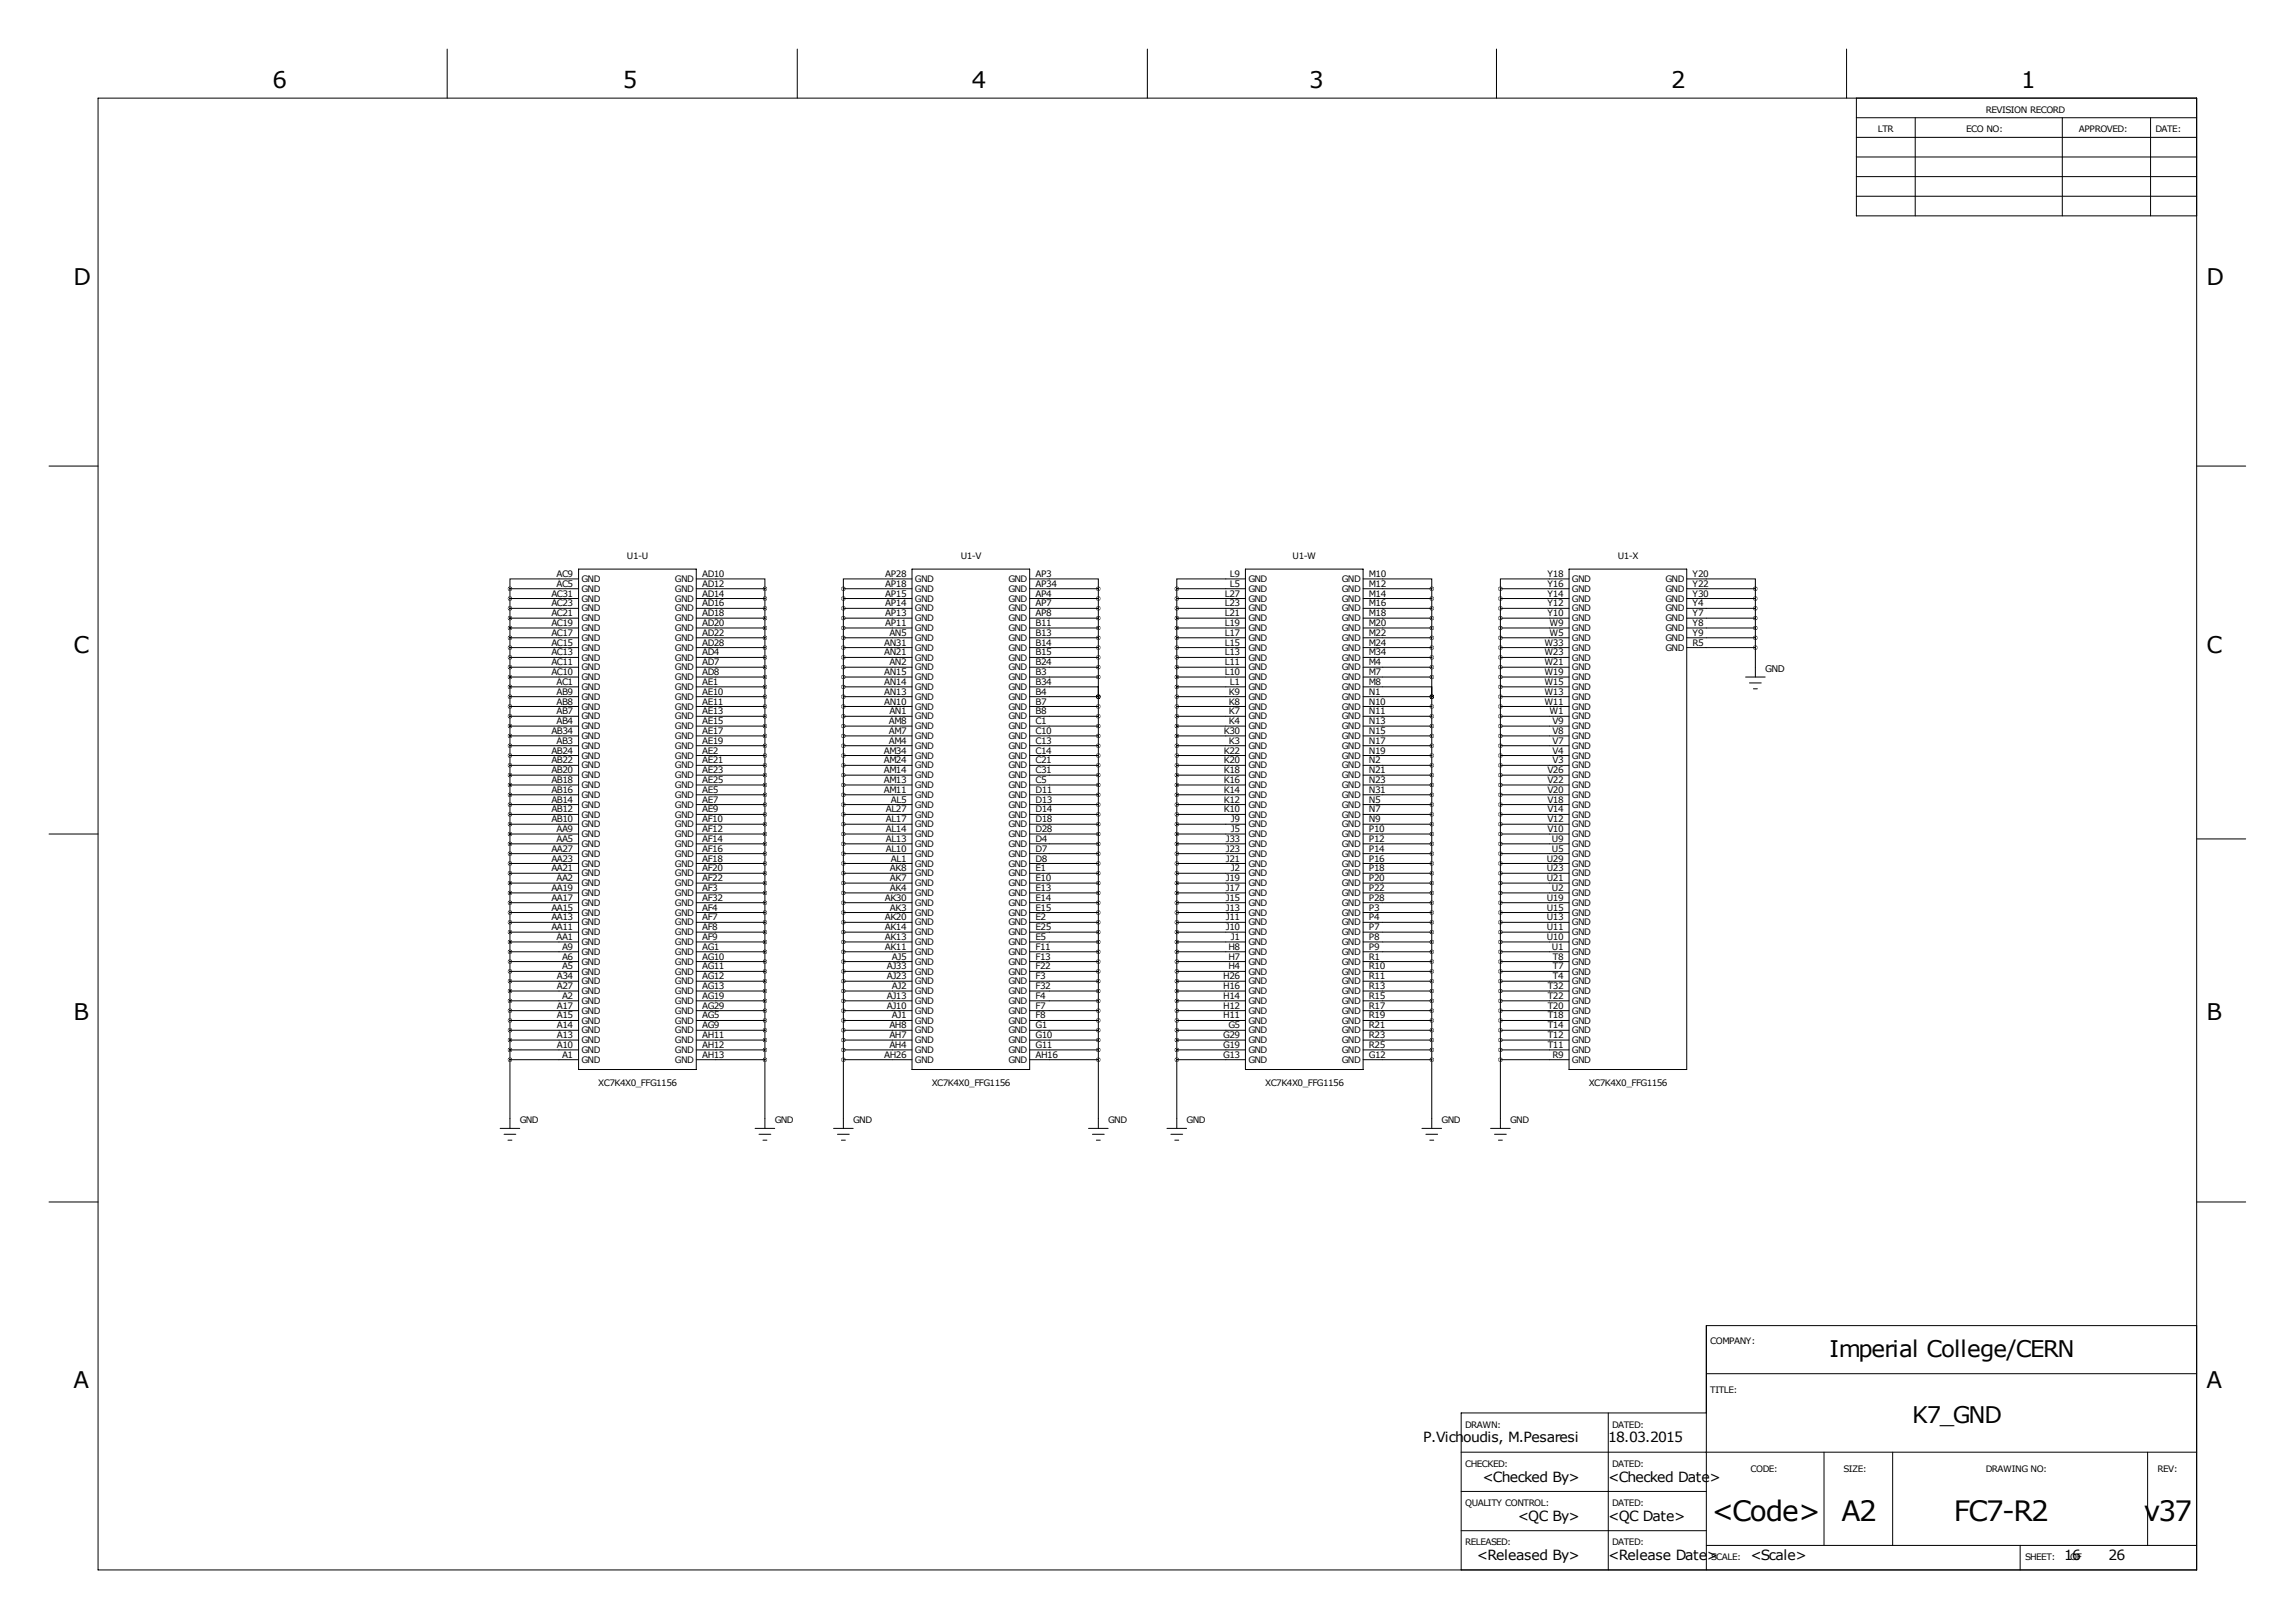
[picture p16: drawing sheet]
<svg xmlns="http://www.w3.org/2000/svg" width="594mm" height="419mm" viewBox="0 0 594 419" stroke-linecap="round" stroke-linejoin="round" font-family="sans-serif">
<defs><g id="words">
<g font-size="7.3">
<text x="443.3" y="393.7">&lt;Code&gt;</text>
<text x="477" y="393.7">A2</text>
<text x="506.1" y="393.7">FC7-R2</text>
<text x="555.3" y="393.7">v37</text>
</g>
<g font-size="5.9">
<text x="70.6" y="22.9">6</text>
<text x="161.3" y="22.9">5</text>
<text x="251.7" y="22.9">4</text>
<text x="339.1" y="22.9">3</text>
<text x="432.8" y="22.9">2</text>
<text x="523.5" y="22.9">1</text>
<text x="19" y="73.7">D</text>
<text x="571.5" y="73.7">D</text>
<text x="19" y="168.9">C</text>
<text x="571.5" y="168.9">C</text>
<text x="19" y="264.2">B</text>
<text x="571.5" y="264.2">B</text>
<text x="473.9" y="351.3">Imperial College/CERN</text>
<text x="19" y="359.4">A</text>
<text x="571.5" y="359.4">A</text>
<text x="495.3" y="368.3">K7_GND</text>
</g>
<g font-size="3.6">
<text x="368.6" y="373.4">P.Vichoudis, M.Pesaresi</text>
<text x="416.6" y="373.4">18.03.2015</text>
<text x="384" y="383.5">&lt;Checked By&gt;</text>
<text x="416.6" y="383.5">&lt;Checked Date&gt;</text>
<text x="393.1" y="393.7">&lt;QC By&gt;</text>
<text x="416.6" y="393.7">&lt;QC Date&gt;</text>
<text x="382.5" y="403.9">&lt;Released By&gt;</text>
<text x="416.6" y="403.9">&lt;Release Date&gt;</text>
<text x="453.4" y="403.9">&lt;Scale&gt;</text>
<text x="534.7" y="403.9">16</text>
<text x="546.1" y="403.9">26</text>
</g>
<text font-size="2.4" x="457.2" y="174">GND</text>
<g font-size="2.3">
<text x="514.3" y="29.2">REVISION RECORD</text>
<text x="486.4" y="34.3">LTR</text>
<text x="509.3" y="34.3">ECO NO:</text>
<text x="538.5" y="34.3">APPROVED:</text>
<text x="558.3" y="34.3">DATE:</text>
<text x="144.1" y="149.4">AC9</text>
<text x="162.4" y="144.8">U1-U</text>
<text x="181.9" y="149.4">AD10</text>
<text x="229.3" y="149.4">AP28</text>
<text x="248.8" y="144.8">U1-V</text>
<text x="268.2" y="149.4">AP3</text>
<text x="318.6" y="149.4">L9</text>
<text x="334.8" y="144.8">U1-W</text>
<text x="354.6" y="149.4">M10</text>
<text x="400.8" y="149.4">Y18</text>
<text x="419" y="144.8">U1-X</text>
<text x="438.4" y="149.4">Y20</text>
<text x="142.8" y="154.4">AC31</text>
<text x="144.1" y="151.9">AC5</text>
<text x="150.6" y="155.7">GND</text>
<text x="150.6" y="153.2">GND</text>
<text x="150.6" y="150.7">GND</text>
<text x="174.8" y="150.7">GND</text>
<text x="174.8" y="153.2">GND</text>
<text x="174.8" y="155.7">GND</text>
<text x="181.9" y="151.9">AD12</text>
<text x="181.9" y="154.4">AD14</text>
<text x="229.3" y="154.4">AP15</text>
<text x="229.3" y="151.9">AP18</text>
<text x="237" y="155.7">GND</text>
<text x="237" y="153.2">GND</text>
<text x="237" y="150.7">GND</text>
<text x="261.2" y="150.7">GND</text>
<text x="261.2" y="153.2">GND</text>
<text x="261.2" y="155.7">GND</text>
<text x="268.2" y="151.9">AP34</text>
<text x="268.2" y="154.4">AP4</text>
<text x="317.2" y="154.4">L27</text>
<text x="318.6" y="151.9">L5</text>
<text x="323.3" y="155.7">GND</text>
<text x="323.3" y="153.2">GND</text>
<text x="323.3" y="150.7">GND</text>
<text x="347.6" y="150.7">GND</text>
<text x="347.6" y="153.2">GND</text>
<text x="347.6" y="155.7">GND</text>
<text x="354.6" y="151.9">M12</text>
<text x="354.6" y="154.4">M14</text>
<text x="400.8" y="154.4">Y14</text>
<text x="400.8" y="151.9">Y16</text>
<text x="407.2" y="155.7">GND</text>
<text x="407.2" y="153.2">GND</text>
<text x="407.2" y="150.7">GND</text>
<text x="431.4" y="150.7">GND</text>
<text x="431.4" y="153.2">GND</text>
<text x="431.4" y="155.7">GND</text>
<text x="438.4" y="151.9">Y22</text>
<text x="438.4" y="154.4">Y30</text>
<text x="142.8" y="159.5">AC21</text>
<text x="142.8" y="157">AC23</text>
<text x="150.6" y="160.8">GND</text>
<text x="150.6" y="158.3">GND</text>
<text x="174.8" y="158.3">GND</text>
<text x="174.8" y="160.8">GND</text>
<text x="181.9" y="157">AD16</text>
<text x="181.9" y="159.5">AD18</text>
<text x="229.3" y="159.5">AP13</text>
<text x="229.3" y="157">AP14</text>
<text x="237" y="160.8">GND</text>
<text x="237" y="158.3">GND</text>
<text x="261.2" y="158.3">GND</text>
<text x="261.2" y="160.8">GND</text>
<text x="268.2" y="157">AP7</text>
<text x="268.2" y="159.5">AP8</text>
<text x="317.2" y="159.5">L21</text>
<text x="317.2" y="157">L23</text>
<text x="323.3" y="160.8">GND</text>
<text x="323.3" y="158.3">GND</text>
<text x="347.6" y="158.3">GND</text>
<text x="347.6" y="160.8">GND</text>
<text x="354.6" y="157">M16</text>
<text x="354.6" y="159.5">M18</text>
<text x="400.8" y="159.5">Y10</text>
<text x="400.8" y="157">Y12</text>
<text x="407.2" y="160.8">GND</text>
<text x="407.2" y="158.3">GND</text>
<text x="431.4" y="158.3">GND</text>
<text x="431.4" y="160.8">GND</text>
<text x="438.4" y="157">Y4</text>
<text x="438.4" y="159.5">Y7</text>
<text x="142.8" y="167.1">AC15</text>
<text x="142.8" y="164.6">AC17</text>
<text x="142.8" y="162.1">AC19</text>
<text x="150.6" y="165.9">GND</text>
<text x="150.6" y="163.4">GND</text>
<text x="174.8" y="163.4">GND</text>
<text x="174.8" y="165.9">GND</text>
<text x="181.9" y="162.1">AD20</text>
<text x="181.9" y="164.6">AD22</text>
<text x="181.9" y="167.1">AD28</text>
<text x="229" y="167.1">AN31</text>
<text x="229.3" y="162.1">AP11</text>
<text x="230.3" y="164.6">AN5</text>
<text x="237" y="165.9">GND</text>
<text x="237" y="163.4">GND</text>
<text x="261.2" y="163.4">GND</text>
<text x="261.2" y="165.9">GND</text>
<text x="268.2" y="162.1">B11</text>
<text x="268.2" y="164.6">B13</text>
<text x="268.2" y="167.1">B14</text>
<text x="317.2" y="167.1">L15</text>
<text x="317.2" y="164.6">L17</text>
<text x="317.2" y="162.1">L19</text>
<text x="323.3" y="165.9">GND</text>
<text x="323.3" y="163.4">GND</text>
<text x="347.6" y="163.4">GND</text>
<text x="347.6" y="165.9">GND</text>
<text x="354.6" y="162.1">M20</text>
<text x="354.6" y="164.6">M22</text>
<text x="354.6" y="167.1">M24</text>
<text x="400" y="167.1">W33</text>
<text x="401.3" y="164.6">W5</text>
<text x="401.3" y="162.1">W9</text>
<text x="407.2" y="165.9">GND</text>
<text x="407.2" y="163.4">GND</text>
<text x="431.4" y="163.4">GND</text>
<text x="431.4" y="165.9">GND</text>
<text x="438.4" y="162.1">Y8</text>
<text x="438.4" y="164.6">Y9</text>
<text x="438.4" y="167.1">R5</text>
<text x="142.8" y="172.2">AC11</text>
<text x="142.8" y="169.7">AC13</text>
<text x="150.6" y="173.5">GND</text>
<text x="150.6" y="171">GND</text>
<text x="150.6" y="168.4">GND</text>
<text x="174.8" y="168.4">GND</text>
<text x="174.8" y="171">GND</text>
<text x="174.8" y="173.5">GND</text>
<text x="181.9" y="169.7">AD4</text>
<text x="181.9" y="172.2">AD7</text>
<text x="229" y="169.7">AN21</text>
<text x="230.3" y="172.2">AN2</text>
<text x="237" y="173.5">GND</text>
<text x="237" y="171">GND</text>
<text x="237" y="168.4">GND</text>
<text x="261.2" y="168.4">GND</text>
<text x="261.2" y="171">GND</text>
<text x="261.2" y="173.5">GND</text>
<text x="268.2" y="169.7">B15</text>
<text x="268.2" y="172.2">B24</text>
<text x="317.2" y="172.2">L11</text>
<text x="317.2" y="169.7">L13</text>
<text x="323.3" y="173.5">GND</text>
<text x="323.3" y="171">GND</text>
<text x="323.3" y="168.4">GND</text>
<text x="347.6" y="168.4">GND</text>
<text x="347.6" y="171">GND</text>
<text x="347.6" y="173.5">GND</text>
<text x="354.6" y="169.7">M34</text>
<text x="354.6" y="172.2">M4</text>
<text x="400" y="172.2">W21</text>
<text x="400" y="169.7">W23</text>
<text x="407.2" y="173.5">GND</text>
<text x="407.2" y="171">GND</text>
<text x="407.2" y="168.4">GND</text>
<text x="431.4" y="168.4">GND</text>
<text x="142.8" y="174.8">AC10</text>
<text x="144.1" y="179.8">AB9</text>
<text x="144.1" y="177.3">AC1</text>
<text x="150.6" y="178.6">GND</text>
<text x="150.6" y="176.1">GND</text>
<text x="174.8" y="176.1">GND</text>
<text x="174.8" y="178.6">GND</text>
<text x="181.9" y="174.8">AD8</text>
<text x="181.9" y="177.3">AE1</text>
<text x="181.9" y="179.8">AE10</text>
<text x="229" y="179.8">AN13</text>
<text x="229" y="177.3">AN14</text>
<text x="229" y="174.8">AN15</text>
<text x="237" y="178.6">GND</text>
<text x="237" y="176.1">GND</text>
<text x="261.2" y="176.1">GND</text>
<text x="261.2" y="178.6">GND</text>
<text x="268.2" y="174.8">B3</text>
<text x="268.2" y="177.3">B34</text>
<text x="268.2" y="179.8">B4</text>
<text x="317.2" y="174.8">L10</text>
<text x="318.3" y="179.8">K9</text>
<text x="318.6" y="177.3">L1</text>
<text x="323.3" y="178.6">GND</text>
<text x="323.3" y="176.1">GND</text>
<text x="347.6" y="176.1">GND</text>
<text x="347.6" y="178.6">GND</text>
<text x="354.6" y="174.8">M7</text>
<text x="354.6" y="177.3">M8</text>
<text x="354.6" y="179.8">N1</text>
<text x="400" y="179.8">W13</text>
<text x="400" y="177.3">W15</text>
<text x="400" y="174.8">W19</text>
<text x="407.2" y="178.6">GND</text>
<text x="407.2" y="176.1">GND</text>
<text x="144.1" y="184.9">AB7</text>
<text x="144.1" y="182.4">AB8</text>
<text x="150.6" y="183.7">GND</text>
<text x="150.6" y="181.1">GND</text>
<text x="174.8" y="181.1">GND</text>
<text x="174.8" y="183.7">GND</text>
<text x="181.9" y="182.4">AE11</text>
<text x="181.9" y="184.9">AE13</text>
<text x="229" y="182.4">AN10</text>
<text x="230.3" y="184.9">AN1</text>
<text x="237" y="183.7">GND</text>
<text x="237" y="181.1">GND</text>
<text x="261.2" y="181.1">GND</text>
<text x="261.2" y="183.7">GND</text>
<text x="268.2" y="182.4">B7</text>
<text x="268.2" y="184.9">B8</text>
<text x="318.3" y="184.9">K7</text>
<text x="318.3" y="182.4">K8</text>
<text x="323.3" y="183.7">GND</text>
<text x="323.3" y="181.1">GND</text>
<text x="347.6" y="181.1">GND</text>
<text x="347.6" y="183.7">GND</text>
<text x="354.6" y="182.4">N10</text>
<text x="354.6" y="184.9">N11</text>
<text x="400" y="182.4">W11</text>
<text x="401.3" y="184.9">W1</text>
<text x="407.2" y="183.7">GND</text>
<text x="407.2" y="181.1">GND</text>
<text x="142.8" y="190">AB34</text>
<text x="144.1" y="187.5">AB4</text>
<text x="150.6" y="191.3">GND</text>
<text x="150.6" y="188.8">GND</text>
<text x="150.6" y="186.2">GND</text>
<text x="174.8" y="186.2">GND</text>
<text x="174.8" y="188.8">GND</text>
<text x="174.8" y="191.3">GND</text>
<text x="181.9" y="187.5">AE15</text>
<text x="181.9" y="190">AE17</text>
<text x="230.2" y="190">AM7</text>
<text x="230.2" y="187.5">AM8</text>
<text x="237" y="191.3">GND</text>
<text x="237" y="188.8">GND</text>
<text x="237" y="186.2">GND</text>
<text x="261.2" y="186.2">GND</text>
<text x="261.2" y="188.8">GND</text>
<text x="261.2" y="191.3">GND</text>
<text x="268.2" y="187.5">C1</text>
<text x="268.2" y="190">C10</text>
<text x="317" y="190">K30</text>
<text x="318.3" y="187.5">K4</text>
<text x="323.3" y="191.3">GND</text>
<text x="323.3" y="188.8">GND</text>
<text x="323.3" y="186.2">GND</text>
<text x="347.6" y="186.2">GND</text>
<text x="347.6" y="188.8">GND</text>
<text x="347.6" y="191.3">GND</text>
<text x="354.6" y="187.5">N13</text>
<text x="354.6" y="190">N15</text>
<text x="402.1" y="190">V8</text>
<text x="402.1" y="187.5">V9</text>
<text x="407.2" y="191.3">GND</text>
<text x="407.2" y="188.8">GND</text>
<text x="407.2" y="186.2">GND</text>
<text x="142.8" y="197.6">AB22</text>
<text x="142.8" y="195.1">AB24</text>
<text x="144.1" y="192.5">AB3</text>
<text x="150.6" y="196.4">GND</text>
<text x="150.6" y="193.8">GND</text>
<text x="174.8" y="193.8">GND</text>
<text x="174.8" y="196.4">GND</text>
<text x="181.9" y="192.5">AE19</text>
<text x="181.9" y="195.1">AE2</text>
<text x="181.9" y="197.6">AE21</text>
<text x="228.9" y="197.6">AM24</text>
<text x="228.9" y="195.1">AM34</text>
<text x="230.2" y="192.5">AM4</text>
<text x="237" y="196.4">GND</text>
<text x="237" y="193.8">GND</text>
<text x="261.2" y="193.8">GND</text>
<text x="261.2" y="196.4">GND</text>
<text x="268.2" y="192.5">C13</text>
<text x="268.2" y="195.1">C14</text>
<text x="268.2" y="197.6">C21</text>
<text x="317" y="197.6">K20</text>
<text x="317" y="195.1">K22</text>
<text x="318.3" y="192.5">K3</text>
<text x="323.3" y="196.4">GND</text>
<text x="323.3" y="193.8">GND</text>
<text x="347.6" y="193.8">GND</text>
<text x="347.6" y="196.4">GND</text>
<text x="354.6" y="192.5">N17</text>
<text x="354.6" y="195.1">N19</text>
<text x="354.6" y="197.6">N2</text>
<text x="402.1" y="197.6">V3</text>
<text x="402.1" y="195.1">V4</text>
<text x="402.1" y="192.5">V7</text>
<text x="407.2" y="196.4">GND</text>
<text x="407.2" y="193.8">GND</text>
<text x="142.8" y="202.7">AB18</text>
<text x="142.8" y="200.2">AB20</text>
<text x="150.6" y="201.5">GND</text>
<text x="150.6" y="198.9">GND</text>
<text x="174.8" y="198.9">GND</text>
<text x="174.8" y="201.5">GND</text>
<text x="181.9" y="200.2">AE23</text>
<text x="181.9" y="202.7">AE25</text>
<text x="228.9" y="202.7">AM13</text>
<text x="228.9" y="200.2">AM14</text>
<text x="237" y="201.5">GND</text>
<text x="237" y="198.9">GND</text>
<text x="261.2" y="198.9">GND</text>
<text x="261.2" y="201.5">GND</text>
<text x="268.2" y="200.2">C31</text>
<text x="268.2" y="202.7">C5</text>
<text x="317" y="202.7">K16</text>
<text x="317" y="200.2">K18</text>
<text x="323.3" y="201.5">GND</text>
<text x="323.3" y="198.9">GND</text>
<text x="347.6" y="198.9">GND</text>
<text x="347.6" y="201.5">GND</text>
<text x="354.6" y="200.2">N21</text>
<text x="354.6" y="202.7">N23</text>
<text x="400.8" y="202.7">V22</text>
<text x="400.8" y="200.2">V26</text>
<text x="407.2" y="201.5">GND</text>
<text x="407.2" y="198.9">GND</text>
<text x="142.8" y="207.8">AB14</text>
<text x="142.8" y="205.2">AB16</text>
<text x="150.6" y="209.1">GND</text>
<text x="150.6" y="206.5">GND</text>
<text x="150.6" y="204">GND</text>
<text x="174.8" y="204">GND</text>
<text x="174.8" y="206.5">GND</text>
<text x="174.8" y="209.1">GND</text>
<text x="181.9" y="205.2">AE5</text>
<text x="181.9" y="207.8">AE7</text>
<text x="228.9" y="205.2">AM11</text>
<text x="230.7" y="207.8">AL5</text>
<text x="237" y="209.1">GND</text>
<text x="237" y="206.5">GND</text>
<text x="237" y="204">GND</text>
<text x="261.2" y="204">GND</text>
<text x="261.2" y="206.5">GND</text>
<text x="261.2" y="209.1">GND</text>
<text x="268.2" y="205.2">D11</text>
<text x="268.2" y="207.8">D13</text>
<text x="317" y="207.8">K12</text>
<text x="317" y="205.2">K14</text>
<text x="323.3" y="209.1">GND</text>
<text x="323.3" y="206.5">GND</text>
<text x="323.3" y="204">GND</text>
<text x="347.6" y="204">GND</text>
<text x="347.6" y="206.5">GND</text>
<text x="347.6" y="209.1">GND</text>
<text x="354.6" y="205.2">N31</text>
<text x="354.6" y="207.8">N5</text>
<text x="400.8" y="207.8">V18</text>
<text x="400.8" y="205.2">V20</text>
<text x="407.2" y="209.1">GND</text>
<text x="407.2" y="206.5">GND</text>
<text x="407.2" y="204">GND</text>
<text x="142.8" y="212.9">AB10</text>
<text x="142.8" y="210.3">AB12</text>
<text x="144.1" y="215.4">AA9</text>
<text x="150.6" y="214.2">GND</text>
<text x="150.6" y="211.6">GND</text>
<text x="174.8" y="211.6">GND</text>
<text x="174.8" y="214.2">GND</text>
<text x="181.9" y="210.3">AE9</text>
<text x="181.9" y="212.9">AF10</text>
<text x="181.9" y="215.4">AF12</text>
<text x="229.4" y="215.4">AL14</text>
<text x="229.4" y="212.9">AL17</text>
<text x="229.4" y="210.3">AL27</text>
<text x="237" y="214.2">GND</text>
<text x="237" y="211.6">GND</text>
<text x="261.2" y="211.6">GND</text>
<text x="261.2" y="214.2">GND</text>
<text x="268.2" y="210.3">D14</text>
<text x="268.2" y="212.9">D18</text>
<text x="268.2" y="215.4">D28</text>
<text x="317" y="210.3">K10</text>
<text x="318.8" y="215.4">J5</text>
<text x="318.8" y="212.9">J9</text>
<text x="323.3" y="214.2">GND</text>
<text x="323.3" y="211.6">GND</text>
<text x="347.6" y="211.6">GND</text>
<text x="347.6" y="214.2">GND</text>
<text x="354.6" y="210.3">N7</text>
<text x="354.6" y="212.9">N9</text>
<text x="354.6" y="215.4">P10</text>
<text x="400.8" y="215.4">V10</text>
<text x="400.8" y="212.9">V12</text>
<text x="400.8" y="210.3">V14</text>
<text x="407.2" y="214.2">GND</text>
<text x="407.2" y="211.6">GND</text>
<text x="142.8" y="220.5">AA27</text>
<text x="144.1" y="217.9">AA5</text>
<text x="150.6" y="221.8">GND</text>
<text x="150.6" y="219.2">GND</text>
<text x="150.6" y="216.7">GND</text>
<text x="174.8" y="216.7">GND</text>
<text x="174.8" y="219.2">GND</text>
<text x="174.8" y="221.8">GND</text>
<text x="181.9" y="217.9">AF14</text>
<text x="181.9" y="220.5">AF16</text>
<text x="229.4" y="220.5">AL10</text>
<text x="229.4" y="217.9">AL13</text>
<text x="237" y="221.8">GND</text>
<text x="237" y="219.2">GND</text>
<text x="237" y="216.7">GND</text>
<text x="261.2" y="216.7">GND</text>
<text x="261.2" y="219.2">GND</text>
<text x="261.2" y="221.8">GND</text>
<text x="268.2" y="217.9">D4</text>
<text x="268.2" y="220.5">D7</text>
<text x="317.5" y="220.5">J23</text>
<text x="317.5" y="217.9">J33</text>
<text x="323.3" y="221.8">GND</text>
<text x="323.3" y="219.2">GND</text>
<text x="323.3" y="216.7">GND</text>
<text x="347.6" y="216.7">GND</text>
<text x="347.6" y="219.2">GND</text>
<text x="347.6" y="221.8">GND</text>
<text x="354.6" y="217.9">P12</text>
<text x="354.6" y="220.5">P14</text>
<text x="402" y="220.5">U5</text>
<text x="402" y="217.9">U9</text>
<text x="407.2" y="221.8">GND</text>
<text x="407.2" y="219.2">GND</text>
<text x="407.2" y="216.7">GND</text>
<text x="142.8" y="225.6">AA21</text>
<text x="142.8" y="223">AA23</text>
<text x="150.6" y="226.9">GND</text>
<text x="150.6" y="224.3">GND</text>
<text x="174.8" y="224.3">GND</text>
<text x="174.8" y="226.9">GND</text>
<text x="181.9" y="223">AF18</text>
<text x="181.9" y="225.6">AF20</text>
<text x="230.5" y="225.6">AK8</text>
<text x="230.7" y="223">AL1</text>
<text x="237" y="226.9">GND</text>
<text x="237" y="224.3">GND</text>
<text x="261.2" y="224.3">GND</text>
<text x="261.2" y="226.9">GND</text>
<text x="268.2" y="223">D8</text>
<text x="268.2" y="225.6">E1</text>
<text x="317.5" y="223">J21</text>
<text x="318.8" y="225.6">J2</text>
<text x="323.3" y="226.9">GND</text>
<text x="323.3" y="224.3">GND</text>
<text x="347.6" y="224.3">GND</text>
<text x="347.6" y="226.9">GND</text>
<text x="354.6" y="223">P16</text>
<text x="354.6" y="225.6">P18</text>
<text x="400.7" y="225.6">U23</text>
<text x="400.7" y="223">U29</text>
<text x="407.2" y="226.9">GND</text>
<text x="407.2" y="224.3">GND</text>
<text x="142.8" y="233.2">AA17</text>
<text x="142.8" y="230.6">AA19</text>
<text x="144.1" y="228.1">AA2</text>
<text x="150.6" y="231.9">GND</text>
<text x="150.6" y="229.4">GND</text>
<text x="174.8" y="229.4">GND</text>
<text x="174.8" y="231.9">GND</text>
<text x="181.9" y="228.1">AF22</text>
<text x="181.9" y="230.6">AF3</text>
<text x="181.9" y="233.2">AF32</text>
<text x="229.2" y="233.2">AK30</text>
<text x="230.5" y="230.6">AK4</text>
<text x="230.5" y="228.1">AK7</text>
<text x="237" y="231.9">GND</text>
<text x="237" y="229.4">GND</text>
<text x="261.2" y="229.4">GND</text>
<text x="261.2" y="231.9">GND</text>
<text x="268.2" y="228.1">E10</text>
<text x="268.2" y="230.6">E13</text>
<text x="268.2" y="233.2">E14</text>
<text x="317.5" y="233.2">J15</text>
<text x="317.5" y="230.6">J17</text>
<text x="317.5" y="228.1">J19</text>
<text x="323.3" y="231.9">GND</text>
<text x="323.3" y="229.4">GND</text>
<text x="347.6" y="229.4">GND</text>
<text x="347.6" y="231.9">GND</text>
<text x="354.6" y="228.1">P20</text>
<text x="354.6" y="230.6">P22</text>
<text x="354.6" y="233.2">P28</text>
<text x="400.7" y="233.2">U19</text>
<text x="400.7" y="228.1">U21</text>
<text x="402" y="230.6">U2</text>
<text x="407.2" y="231.9">GND</text>
<text x="407.2" y="229.4">GND</text>
<text x="142.8" y="238.3">AA13</text>
<text x="142.8" y="235.7">AA15</text>
<text x="150.6" y="239.6">GND</text>
<text x="150.6" y="237">GND</text>
<text x="150.6" y="234.5">GND</text>
<text x="174.8" y="234.5">GND</text>
<text x="174.8" y="237">GND</text>
<text x="174.8" y="239.6">GND</text>
<text x="181.9" y="235.7">AF4</text>
<text x="181.9" y="238.3">AF7</text>
<text x="229.2" y="238.3">AK20</text>
<text x="230.5" y="235.7">AK3</text>
<text x="237" y="239.6">GND</text>
<text x="237" y="237">GND</text>
<text x="237" y="234.5">GND</text>
<text x="261.2" y="234.5">GND</text>
<text x="261.2" y="237">GND</text>
<text x="261.2" y="239.6">GND</text>
<text x="268.2" y="235.7">E15</text>
<text x="268.2" y="238.3">E2</text>
<text x="317.5" y="238.3">J11</text>
<text x="317.5" y="235.7">J13</text>
<text x="323.3" y="239.6">GND</text>
<text x="323.3" y="237">GND</text>
<text x="323.3" y="234.5">GND</text>
<text x="347.6" y="234.5">GND</text>
<text x="347.6" y="237">GND</text>
<text x="347.6" y="239.6">GND</text>
<text x="354.6" y="235.7">P3</text>
<text x="354.6" y="238.3">P4</text>
<text x="400.7" y="238.3">U13</text>
<text x="400.7" y="235.7">U15</text>
<text x="407.2" y="239.6">GND</text>
<text x="407.2" y="237">GND</text>
<text x="407.2" y="234.5">GND</text>
<text x="142.8" y="240.8">AA11</text>
<text x="144.1" y="243.3">AA1</text>
<text x="145.6" y="245.9">A9</text>
<text x="150.6" y="244.6">GND</text>
<text x="150.6" y="242.1">GND</text>
<text x="174.8" y="242.1">GND</text>
<text x="174.8" y="244.6">GND</text>
<text x="181.9" y="240.8">AF8</text>
<text x="181.9" y="243.3">AF9</text>
<text x="181.9" y="245.9">AG1</text>
<text x="229.2" y="245.9">AK11</text>
<text x="229.2" y="243.3">AK13</text>
<text x="229.2" y="240.8">AK14</text>
<text x="237" y="244.6">GND</text>
<text x="237" y="242.1">GND</text>
<text x="261.2" y="242.1">GND</text>
<text x="261.2" y="244.6">GND</text>
<text x="268.2" y="240.8">E25</text>
<text x="268.2" y="243.3">E5</text>
<text x="268.2" y="245.9">F11</text>
<text x="317.5" y="240.8">J10</text>
<text x="318.2" y="245.9">H8</text>
<text x="318.8" y="243.3">J1</text>
<text x="323.3" y="244.6">GND</text>
<text x="323.3" y="242.1">GND</text>
<text x="347.6" y="242.1">GND</text>
<text x="347.6" y="244.6">GND</text>
<text x="354.6" y="240.8">P7</text>
<text x="354.6" y="243.3">P8</text>
<text x="354.6" y="245.9">P9</text>
<text x="400.7" y="243.3">U10</text>
<text x="400.7" y="240.8">U11</text>
<text x="402" y="245.9">U1</text>
<text x="407.2" y="244.6">GND</text>
<text x="407.2" y="242.1">GND</text>
<text x="145.6" y="251">A5</text>
<text x="145.6" y="248.4">A6</text>
<text x="150.6" y="249.7">GND</text>
<text x="150.6" y="247.2">GND</text>
<text x="174.8" y="247.2">GND</text>
<text x="174.8" y="249.7">GND</text>
<text x="181.9" y="248.4">AG10</text>
<text x="181.9" y="251">AG11</text>
<text x="229.7" y="251">AJ33</text>
<text x="231" y="248.4">AJ5</text>
<text x="237" y="249.7">GND</text>
<text x="237" y="247.2">GND</text>
<text x="261.2" y="247.2">GND</text>
<text x="261.2" y="249.7">GND</text>
<text x="268.2" y="248.4">F13</text>
<text x="268.2" y="251">F22</text>
<text x="318.2" y="251">H4</text>
<text x="318.2" y="248.4">H7</text>
<text x="323.3" y="249.7">GND</text>
<text x="323.3" y="247.2">GND</text>
<text x="347.6" y="247.2">GND</text>
<text x="347.6" y="249.7">GND</text>
<text x="354.6" y="248.4">R1</text>
<text x="354.6" y="251">R10</text>
<text x="402.2" y="251">T7</text>
<text x="402.2" y="248.4">T8</text>
<text x="407.2" y="249.7">GND</text>
<text x="407.2" y="247.2">GND</text>
<text x="144.3" y="256">A27</text>
<text x="144.3" y="253.5">A34</text>
<text x="150.6" y="257.3">GND</text>
<text x="150.6" y="254.8">GND</text>
<text x="150.6" y="252.3">GND</text>
<text x="174.8" y="252.3">GND</text>
<text x="174.8" y="254.8">GND</text>
<text x="174.8" y="257.3">GND</text>
<text x="181.9" y="253.5">AG12</text>
<text x="181.9" y="256">AG13</text>
<text x="229.7" y="253.5">AJ23</text>
<text x="231" y="256">AJ2</text>
<text x="237" y="257.3">GND</text>
<text x="237" y="254.8">GND</text>
<text x="237" y="252.3">GND</text>
<text x="261.2" y="252.3">GND</text>
<text x="261.2" y="254.8">GND</text>
<text x="261.2" y="257.3">GND</text>
<text x="268.2" y="253.5">F3</text>
<text x="268.2" y="256">F32</text>
<text x="316.8" y="256">H16</text>
<text x="316.8" y="253.5">H26</text>
<text x="323.3" y="257.3">GND</text>
<text x="323.3" y="254.8">GND</text>
<text x="323.3" y="252.3">GND</text>
<text x="347.6" y="252.3">GND</text>
<text x="347.6" y="254.8">GND</text>
<text x="347.6" y="257.3">GND</text>
<text x="354.6" y="253.5">R11</text>
<text x="354.6" y="256">R13</text>
<text x="400.9" y="256">T32</text>
<text x="402.2" y="253.5">T4</text>
<text x="407.2" y="257.3">GND</text>
<text x="407.2" y="254.8">GND</text>
<text x="407.2" y="252.3">GND</text>
<text x="144.3" y="263.7">A15</text>
<text x="144.3" y="261.1">A17</text>
<text x="145.6" y="258.6">A2</text>
<text x="150.6" y="262.4">GND</text>
<text x="150.6" y="259.9">GND</text>
<text x="174.8" y="259.9">GND</text>
<text x="174.8" y="262.4">GND</text>
<text x="181.9" y="258.6">AG19</text>
<text x="181.9" y="261.1">AG29</text>
<text x="181.9" y="263.7">AG5</text>
<text x="229.7" y="261.1">AJ10</text>
<text x="229.7" y="258.6">AJ13</text>
<text x="231" y="263.7">AJ1</text>
<text x="237" y="262.4">GND</text>
<text x="237" y="259.9">GND</text>
<text x="261.2" y="259.9">GND</text>
<text x="261.2" y="262.4">GND</text>
<text x="268.2" y="258.6">F4</text>
<text x="268.2" y="261.1">F7</text>
<text x="268.2" y="263.7">F8</text>
<text x="316.8" y="263.7">H11</text>
<text x="316.8" y="261.1">H12</text>
<text x="316.8" y="258.6">H14</text>
<text x="323.3" y="262.4">GND</text>
<text x="323.3" y="259.9">GND</text>
<text x="347.6" y="259.9">GND</text>
<text x="347.6" y="262.4">GND</text>
<text x="354.6" y="258.6">R15</text>
<text x="354.6" y="261.1">R17</text>
<text x="354.6" y="263.7">R19</text>
<text x="400.9" y="263.7">T18</text>
<text x="400.9" y="261.1">T20</text>
<text x="400.9" y="258.6">T22</text>
<text x="407.2" y="262.4">GND</text>
<text x="407.2" y="259.9">GND</text>
<text x="144.3" y="268.7">A13</text>
<text x="144.3" y="266.2">A14</text>
<text x="150.6" y="267.5">GND</text>
<text x="150.6" y="265">GND</text>
<text x="174.8" y="265">GND</text>
<text x="174.8" y="267.5">GND</text>
<text x="181.9" y="266.2">AG9</text>
<text x="181.9" y="268.7">AH11</text>
<text x="230.3" y="268.7">AH7</text>
<text x="230.3" y="266.2">AH8</text>
<text x="237" y="267.5">GND</text>
<text x="237" y="265">GND</text>
<text x="261.2" y="265">GND</text>
<text x="261.2" y="267.5">GND</text>
<text x="268.2" y="266.2">G1</text>
<text x="268.2" y="268.7">G10</text>
<text x="316.8" y="268.7">G29</text>
<text x="318.2" y="266.2">G5</text>
<text x="323.3" y="267.5">GND</text>
<text x="323.3" y="265">GND</text>
<text x="347.6" y="265">GND</text>
<text x="347.6" y="267.5">GND</text>
<text x="354.6" y="266.2">R21</text>
<text x="354.6" y="268.7">R23</text>
<text x="400.9" y="268.7">T12</text>
<text x="400.9" y="266.2">T14</text>
<text x="407.2" y="267.5">GND</text>
<text x="407.2" y="265">GND</text>
<text x="144.3" y="271.3">A10</text>
<text x="145.6" y="273.8">A1</text>
<text x="150.6" y="275.1">GND</text>
<text x="150.6" y="272.6">GND</text>
<text x="150.6" y="270">GND</text>
<text x="174.8" y="270">GND</text>
<text x="174.8" y="272.6">GND</text>
<text x="174.8" y="275.1">GND</text>
<text x="181.9" y="271.3">AH12</text>
<text x="181.9" y="273.8">AH13</text>
<text x="229" y="273.8">AH26</text>
<text x="230.3" y="271.3">AH4</text>
<text x="237" y="275.1">GND</text>
<text x="237" y="272.6">GND</text>
<text x="237" y="270">GND</text>
<text x="261.2" y="270">GND</text>
<text x="261.2" y="272.6">GND</text>
<text x="261.2" y="275.1">GND</text>
<text x="268.2" y="271.3">G11</text>
<text x="268.2" y="273.8">AH16</text>
<text x="316.8" y="273.8">G13</text>
<text x="316.8" y="271.3">G19</text>
<text x="323.3" y="275.1">GND</text>
<text x="323.3" y="272.6">GND</text>
<text x="323.3" y="270">GND</text>
<text x="347.6" y="270">GND</text>
<text x="347.6" y="272.6">GND</text>
<text x="347.6" y="275.1">GND</text>
<text x="354.6" y="271.3">R25</text>
<text x="354.6" y="273.8">G12</text>
<text x="400.9" y="271.3">T11</text>
<text x="402.1" y="273.8">R9</text>
<text x="407.2" y="275.1">GND</text>
<text x="407.2" y="272.6">GND</text>
<text x="407.2" y="270">GND</text>
<text x="155" y="281">XC7K4X0_FFG1156</text>
<text x="241.3" y="281">XC7K4X0_FFG1156</text>
<text x="327.7" y="281">XC7K4X0_FFG1156</text>
<text x="411.5" y="281">XC7K4X0_FFG1156</text>
<text x="134.6" y="290.8">GND</text>
<text x="200.7" y="290.8">GND</text>
<text x="221" y="290.8">GND</text>
<text x="287" y="290.8">GND</text>
<text x="307.3" y="290.8">GND</text>
<text x="373.4" y="290.8">GND</text>
<text x="391.2" y="290.8">GND</text>
<text x="443" y="348">COMPANY:</text>
<text x="443" y="360.7">TITLE:</text>
<text x="379.5" y="369.6">DRAWN:</text>
<text x="417.6" y="369.6">DATED:</text>
<text x="379.5" y="379.7">CHECKED:</text>
<text x="417.6" y="379.7">DATED:</text>
<text x="453.4" y="381">CODE:</text>
<text x="477.5" y="381">SIZE:</text>
<text x="514.3" y="381">DRAWING NO:</text>
<text x="558.8" y="381">REV:</text>
<text x="379.5" y="389.9">QUALITY CONTROL:</text>
<text x="417.6" y="389.9">DATED:</text>
<text x="379.5" y="400">RELEASED:</text>
<text x="417.6" y="400">DATED:</text>
<text x="443.2" y="403.9">SCALE:</text>
<text x="524.5" y="403.9">SHEET:</text>
<text x="536.2" y="403.9">OF</text>
</g>
</g></defs>
<g fill="none" stroke="#000" stroke-width=".26">
<path d="M115.8 12.7v12.7M206.5 12.7v12.7M297.2 12.7v12.7M387.6 12.7v12.7M478.3 12.7v12.7M25.4 25.4h543.6v381h-543.6zM480.8 25.4v30.5h88.2M480.8 30.5h88.2M480.8 35.6h88.2M496.1 30.5v25.4M534.2 30.5v25.4M557 30.5v25.4"/>
<path d="M480.8 40.6h88.2M480.8 45.7h88.2M480.8 50.8h88.2M12.7 120.6h12.7M569 120.6h12.7M132.1 157.5h17.8M132.1 154.9h17.8M132.1 152.4h17.8M132.1 152.4v139.7M149.9 149.9h-17.8v2.5M149.9 147.3h30.4v129.6h-30.4zM180.3 149.9h17.8v2.5"/>
<path d="M180.3 157.5h17.8M180.3 154.9h17.8M180.3 152.4h17.8M198.1 152.4v139.7M218.4 157.5h17.8M218.4 154.9h17.8M218.4 152.4h17.8M218.4 152.4v139.7M236.2 149.9h-17.8v2.5M236.2 147.3h30.5v129.6h-30.5zM266.7 149.9h17.8v2.5M266.7 157.5h17.8"/>
<path d="M266.7 154.9h17.8M266.7 152.4h17.8M284.5 152.4v139.7M304.8 157.5h17.8M304.8 154.9h17.8M304.8 152.4h17.8M304.8 152.4v139.7M322.6 149.9h-17.8v2.5M322.6 147.3h30.5v129.6h-30.5zM353.1 149.9h17.7v2.5M353.1 157.5h17.7M353.1 154.9h17.7"/>
<path d="M353.1 152.4h17.7M370.8 152.4v139.7M388.6 157.5h17.8M388.6 154.9h17.8M388.6 152.4h17.8M388.6 152.4v139.7M406.4 149.9h-17.8v2.5M406.4 147.3h30.5v129.6h-30.5zM436.9 149.9h17.8v2.5M436.9 157.5h17.8M436.9 154.9h17.8M436.9 152.4h17.8"/>
<path d="M454.7 152.4v22.9M132.1 177.8h17.8M132.1 175.3h17.8M132.1 172.7h17.8M132.1 170.2h17.8M132.1 167.6h17.8M132.1 165.1h17.8M132.1 162.6h17.8M132.1 160h17.8M180.3 177.8h17.8M180.3 175.3h17.8M180.3 172.7h17.8"/>
<path d="M180.3 170.2h17.8M180.3 167.6h17.8M180.3 165.1h17.8M180.3 162.6h17.8M180.3 160h17.8M218.4 177.8h17.8M218.4 175.3h17.8M218.4 172.7h17.8M218.4 170.2h17.8M218.4 167.6h17.8M218.4 165.1h17.8M218.4 162.6h17.8"/>
<path d="M218.4 160h17.8M266.7 177.8h17.8v2.5M266.7 175.3h17.8M266.7 172.7h17.8M266.7 170.2h17.8M266.7 167.6h17.8M266.7 165.1h17.8M266.7 162.6h17.8M266.7 160h17.8M304.8 177.8h17.8M304.8 175.3h17.8M304.8 172.7h17.8"/>
<path d="M304.8 170.2h17.8M304.8 167.6h17.8M304.8 165.1h17.8M304.8 162.6h17.8M304.8 160h17.8M353.1 177.8h17.7v2.5M353.1 175.3h17.7M353.1 172.7h17.7M353.1 170.2h17.7M353.1 167.6h17.7M353.1 165.1h17.7M353.1 162.6h17.7"/>
<path d="M353.1 160h17.7M388.6 177.8h17.8M388.6 175.3h17.8M388.6 172.7h17.8M388.6 170.2h17.8M388.6 167.6h17.8M388.6 165.1h17.8M388.6 162.6h17.8M388.6 160h17.8M436.9 167.6h17.8M436.9 165.1h17.8M436.9 162.6h17.8"/>
<path d="M436.9 160h17.8M452.1 175.3h5.1M453.1 176.8h3.1M454.2 178.3h1M132.1 198.1h17.8M132.1 195.6h17.8M132.1 193h17.8M132.1 190.5h17.8M132.1 188h17.8M132.1 185.4h17.8M132.1 182.9h17.8M132.1 180.3h17.8"/>
<path d="M180.3 198.1h17.8M180.3 195.6h17.8M180.3 193h17.8M180.3 190.5h17.8M180.3 188h17.8M180.3 185.4h17.8M180.3 182.9h17.8M180.3 180.3h17.8M218.4 198.1h17.8M218.4 195.6h17.8M218.4 193h17.8M218.4 190.5h17.8"/>
<path d="M218.4 188h17.8M218.4 185.4h17.8M218.4 182.9h17.8M218.4 180.3h17.8M266.7 198.1h17.8M266.7 195.6h17.8M266.7 193h17.8M266.7 190.5h17.8M266.7 188h17.8M266.7 185.4h17.8M266.7 182.9h17.8M266.7 180.3h17.8"/>
<path d="M284.5 180.3h.1M304.8 198.1h17.8M304.8 195.6h17.8M304.8 193h17.8M304.8 190.5h17.8M304.8 188h17.8M304.8 185.4h17.8M304.8 182.9h17.8M304.8 180.3h17.8M353.1 198.1h17.7M353.1 195.6h17.7M353.1 193h17.7"/>
<path d="M353.1 190.5h17.7M353.1 188h17.7M353.1 185.4h17.7M353.1 182.9h17.7M353.1 180.3h17.7M370.8 180.3h.1M388.6 198.1h17.8M388.6 195.6h17.8M388.6 193h17.8M388.6 190.5h17.8M388.6 188h17.8M388.6 185.4h17.8"/>
<path d="M388.6 182.9h17.8M388.6 180.3h17.8M12.7 215.9h12.7M132.1 215.9h17.8M132.1 218.4h17.8M132.1 213.4h17.8M132.1 210.8h17.8M132.1 208.3h17.8M132.1 205.7h17.8M132.1 203.2h17.8M132.1 200.7h17.8M180.3 215.9h17.8"/>
<path d="M180.3 218.4h17.8M180.3 213.4h17.8M180.3 210.8h17.8M180.3 208.3h17.8M180.3 205.7h17.8M180.3 203.2h17.8M180.3 200.7h17.8M218.4 215.9h17.8M218.4 218.4h17.8M218.4 213.4h17.8M218.4 210.8h17.8M218.4 208.3h17.8"/>
<path d="M218.4 205.7h17.8M218.4 203.2h17.8M218.4 200.7h17.8M266.7 215.9h17.8M266.7 218.4h17.8M266.7 213.4h17.8M266.7 210.8h17.8M266.7 208.3h17.8M266.7 205.7h17.8M266.7 203.2h17.8M266.7 200.7h17.8M304.8 215.9h17.8"/>
<path d="M304.8 218.4h17.8M304.8 213.4h17.8M304.8 210.8h17.8M304.8 208.3h17.8M304.8 205.7h17.8M304.8 203.2h17.8M304.8 200.7h17.8M353.1 215.9h17.7M353.1 218.4h17.7M353.1 213.4h17.7M353.1 210.8h17.7M353.1 208.3h17.7"/>
<path d="M353.1 205.7h17.7M353.1 203.2h17.7M353.1 200.7h17.7M388.6 215.9h17.8M388.6 218.4h17.8M388.6 213.4h17.8M388.6 210.8h17.8M388.6 208.3h17.8M388.6 205.7h17.8M388.6 203.2h17.8M388.6 200.7h17.8M569 217.2h12.7"/>
<path d="M132.1 238.8h17.8M132.1 236.2h17.8M132.1 233.7h17.8M132.1 231.1h17.8M132.1 228.6h17.8M132.1 226.1h17.8M132.1 223.5h17.8M132.1 221h17.8M180.3 238.8h17.8M180.3 236.2h17.8M180.3 233.7h17.8M180.3 231.1h17.8"/>
<path d="M180.3 228.6h17.8M180.3 226.1h17.8M180.3 223.5h17.8M180.3 221h17.8M218.4 238.8h17.8M218.4 236.2h17.8M218.4 233.7h17.8M218.4 231.1h17.8M218.4 228.6h17.8M218.4 226.1h17.8M218.4 223.5h17.8M218.4 221h17.8"/>
<path d="M266.7 238.8h17.8M266.7 236.2h17.8M266.7 233.7h17.8M266.7 231.1h17.8M266.7 228.6h17.8M266.7 226.1h17.8M266.7 223.5h17.8M266.7 221h17.8M304.8 238.8h17.8M304.8 236.2h17.8M304.8 233.7h17.8M304.8 231.1h17.8"/>
<path d="M304.8 228.6h17.8M304.8 226.1h17.8M304.8 223.5h17.8M304.8 221h17.8M353.1 238.8h17.7M353.1 236.2h17.7M353.1 233.7h17.7M353.1 231.1h17.7M353.1 228.6h17.7M353.1 226.1h17.7M353.1 223.5h17.7M353.1 221h17.7"/>
<path d="M388.6 238.8h17.8M388.6 236.2h17.8M388.6 233.7h17.8M388.6 231.1h17.8M388.6 228.6h17.8M388.6 226.1h17.8M388.6 223.5h17.8M388.6 221h17.8M132.1 259.1h17.8M132.1 256.5h17.8M132.1 254h17.8M132.1 251.5h17.8"/>
<path d="M132.1 248.9h17.8M132.1 246.4h17.8M132.1 243.8h17.8M132.1 241.3h17.8M180.3 259.1h17.8M180.3 256.5h17.8M180.3 254h17.8M180.3 251.5h17.8M180.3 248.9h17.8M180.3 246.4h17.8M180.3 243.8h17.8M180.3 241.3h17.8"/>
<path d="M218.4 259.1h17.8M218.4 256.5h17.8M218.4 254h17.8M218.4 251.5h17.8M218.4 248.9h17.8M218.4 246.4h17.8M218.4 243.8h17.8M218.4 241.3h17.8M266.7 259.1h17.8M266.7 256.5h17.8M266.7 254h17.8M266.7 251.5h17.8"/>
<path d="M266.7 248.9h17.8M266.7 246.4h17.8M266.7 243.8h17.8M266.7 241.3h17.8M304.8 259.1h17.8M304.8 256.5h17.8M304.8 254h17.8M304.8 251.5h17.8M304.8 248.9h17.8M304.8 246.4h17.8M304.8 243.8h17.8M304.8 241.3h17.8"/>
<path d="M353.1 259.1h17.7M353.1 256.5h17.7M353.1 254h17.7M353.1 251.5h17.7M353.1 248.9h17.7M353.1 246.4h17.7M353.1 243.8h17.7M353.1 241.3h17.7M388.6 259.1h17.8M388.6 256.5h17.8M388.6 254h17.8M388.6 251.5h17.8"/>
<path d="M388.6 248.9h17.8M388.6 246.4h17.8M388.6 243.8h17.8M388.6 241.3h17.8M132.1 274.3h17.8M132.1 271.8h17.8M132.1 269.2h17.8M132.1 266.7h17.8M132.1 264.2h17.8M132.1 261.6h17.8M180.3 274.3h17.8M180.3 271.8h17.8"/>
<path d="M180.3 269.2h17.8M180.3 266.7h17.8M180.3 264.2h17.8M180.3 261.6h17.8M218.4 274.3h17.8M218.4 271.8h17.8M218.4 269.2h17.8M218.4 266.7h17.8M218.4 264.2h17.8M218.4 261.6h17.8M266.7 274.3h17.8M266.7 271.8h17.8"/>
<path d="M266.7 269.2h17.8M266.7 266.7h17.8M266.7 264.2h17.8M266.7 261.6h17.8M304.8 274.3h17.8M304.8 271.8h17.8M304.8 269.2h17.8M304.8 266.7h17.8M304.8 264.2h17.8M304.8 261.6h17.8M353.1 274.3h17.7M353.1 271.8h17.7"/>
<path d="M353.1 269.2h17.7M353.1 266.7h17.7M353.1 264.2h17.7M353.1 261.6h17.7M388.6 274.3h17.8M388.6 271.8h17.8M388.6 269.2h17.8M388.6 266.7h17.8M388.6 264.2h17.8M388.6 261.6h17.8M129.5 292.1h5.1M130.6 293.6h3"/>
<path d="M131.6 295.1h1M195.6 292.1h5.1M196.6 293.6h3M197.6 295.1h1M215.9 292.1h5.1M216.9 293.6h3.1M217.9 295.1h1M281.9 292.1h5.1M283 293.6h3M284 295.1h1M302.3 292.1h5M303.3 293.6h3"/>
<path d="M304.3 295.1h1M368.3 292.1h5.1M369.3 293.6h3.1M370.3 295.1h1M386.1 292.1h5.1M387.1 293.6h3M388.1 295.1h1M12.7 311.1h12.7M569 311.1h12.7M442 355.6h127M569 343.2h-127v63.2M378.5 375.9h190.5"/>
<path d="M416.6 365.8v40.6M442 365.8h-63.5v40.6M472.4 375.9v24.1M490.2 375.9v24.1M556.3 375.9v24.1M378.5 386.1h63.5M378.5 396.2h63.5M442 400h127M523.2 400v6.4"/>
</g>
<path d="M132 274.3a.05 .05 0 0 0 .1 0 .05 .05 0 0 0-.1 0zM132 271.8a.05 .05 0 0 0 .1 0 .05 .05 0 0 0-.1 0zM132 269.2a.05 .05 0 0 0 .1 0 .05 .05 0 0 0-.1 0zM132 266.7a.05 .05 0 0 0 .1 0 .05 .05 0 0 0-.1 0zM132 264.2a.05 .05 0 0 0 .1 0 .05 .05 0 0 0-.1 0zM132 261.6a.05 .05 0 0 0 .1 0 .05 .05 0 0 0-.1 0zM132 259.1a.05 .05 0 0 0 .1 0 .05 .05 0 0 0-.1 0zM132 256.5a.05 .05 0 0 0 .1 0 .05 .05 0 0 0-.1 0zM132 254a.05 .05 0 0 0 .1 0 .05 .05 0 0 0-.1 0zM132 251.5a.05 .05 0 0 0 .1 0 .05 .05 0 0 0-.1 0zM132 248.9a.05 .05 0 0 0 .1 0 .05 .05 0 0 0-.1 0zM370.8 274.3a.05 .05 0 0 0 .1 0 .05 .05 0 0 0-.1 0zM370.8 271.8a.05 .05 0 0 0 .1 0 .05 .05 0 0 0-.1 0zM370.8 269.2a.05 .05 0 0 0 .1 0 .05 .05 0 0 0-.1 0zM370.8 266.7a.05 .05 0 0 0 .1 0 .05 .05 0 0 0-.1 0zM370.8 264.2a.05 .05 0 0 0 .1 0 .05 .05 0 0 0-.1 0zM370.8 261.6a.05 .05 0 0 0 .1 0 .05 .05 0 0 0-.1 0zM370.8 259.1a.05 .05 0 0 0 .1 0 .05 .05 0 0 0-.1 0zM370.8 256.5a.05 .05 0 0 0 .1 0 .05 .05 0 0 0-.1 0zM370.8 254a.05 .05 0 0 0 .1 0 .05 .05 0 0 0-.1 0zM370.8 251.5a.05 .05 0 0 0 .1 0 .05 .05 0 0 0-.1 0zM370.8 248.9a.05 .05 0 0 0 .1 0 .05 .05 0 0 0-.1 0zM370.8 243.8a.05 .05 0 0 0 .1 0 .05 .05 0 0 0-.1 0zM370.8 246.4a.05 .05 0 0 0 .1 0 .05 .05 0 0 0-.1 0zM370.8 241.3a.05 .05 0 0 0 .1 0 .05 .05 0 0 0-.1 0zM370.8 238.8a.05 .05 0 0 0 .1 0 .05 .05 0 0 0-.1 0zM370.8 236.2a.05 .05 0 0 0 .1 0 .05 .05 0 0 0-.1 0zM370.8 233.7a.05 .05 0 0 0 .1 0 .05 .05 0 0 0-.1 0zM370.8 231.1a.05 .05 0 0 0 .1 0 .05 .05 0 0 0-.1 0zM370.8 228.6a.05 .05 0 0 0 .1 0 .05 .05 0 0 0-.1 0zM370.8 226.1a.05 .05 0 0 0 .1 0 .05 .05 0 0 0-.1 0zM370.8 223.5a.05 .05 0 0 0 .1 0 .05 .05 0 0 0-.1 0zM370.8 221a.05 .05 0 0 0 .1 0 .05 .05 0 0 0-.1 0zM370.8 218.4a.05 .05 0 0 0 .1 0 .05 .05 0 0 0-.1 0zM370.8 215.9a.05 .05 0 0 0 .1 0 .05 .05 0 0 0-.1 0zM370.8 213.4a.05 .05 0 0 0 .1 0 .05 .05 0 0 0-.1 0zM370.8 210.8a.05 .05 0 0 0 .1 0 .05 .05 0 0 0-.1 0zM370.8 208.3a.05 .05 0 0 0 .1 0 .05 .05 0 0 0-.1 0zM370.8 205.7a.05 .05 0 0 0 .1 0 .05 .05 0 0 0-.1 0zM370.8 203.2a.05 .05 0 0 0 .1 0 .05 .05 0 0 0-.1 0zM370.8 200.7a.05 .05 0 0 0 .1 0 .05 .05 0 0 0-.1 0zM370.8 198.1a.05 .05 0 0 0 .1 0 .05 .05 0 0 0-.1 0zM370.8 195.6a.05 .05 0 0 0 .1 0 .05 .05 0 0 0-.1 0zM370.8 193a.05 .05 0 0 0 .1 0 .05 .05 0 0 0-.1 0zM370.8 190.5a.05 .05 0 0 0 .1 0 .05 .05 0 0 0-.1 0zM370.8 188a.05 .05 0 0 0 .1 0 .05 .05 0 0 0-.1 0zM370.8 185.4a.05 .05 0 0 0 .1 0 .05 .05 0 0 0-.1 0zM370.8 182.9a.05 .05 0 0 0 .1 0 .05 .05 0 0 0-.1 0zM370.8 180.3a.05 .05 0 0 0 .1 0 .05 .05 0 0 0-.1 0zM370.8 180.3a.05 .05 0 0 0 .1 0 .05 .05 0 0 0-.1 0zM370.8 175.3a.05 .05 0 0 0 .1 0 .05 .05 0 0 0-.1 0zM370.8 172.7a.05 .05 0 0 0 .1 0 .05 .05 0 0 0-.1 0zM370.8 170.2a.05 .05 0 0 0 .1 0 .05 .05 0 0 0-.1 0zM370.8 167.6a.05 .05 0 0 0 .1 0 .05 .05 0 0 0-.1 0zM370.8 165.1a.05 .05 0 0 0 .1 0 .05 .05 0 0 0-.1 0zM370.8 162.6a.05 .05 0 0 0 .1 0 .05 .05 0 0 0-.1 0zM370.8 160a.05 .05 0 0 0 .1 0 .05 .05 0 0 0-.1 0zM370.8 157.5a.05 .05 0 0 0 .1 0 .05 .05 0 0 0-.1 0zM370.8 154.9a.05 .05 0 0 0 .1 0 .05 .05 0 0 0-.1 0zM370.8 152.4a.05 .05 0 0 0 .1 0 .05 .05 0 0 0-.1 0zM388.6 274.3a.05 .05 0 0 0 .1 0 .05 .05 0 0 0-.1 0zM388.6 271.8a.05 .05 0 0 0 .1 0 .05 .05 0 0 0-.1 0zM388.6 269.2a.05 .05 0 0 0 .1 0 .05 .05 0 0 0-.1 0zM388.6 266.7a.05 .05 0 0 0 .1 0 .05 .05 0 0 0-.1 0zM388.6 264.2a.05 .05 0 0 0 .1 0 .05 .05 0 0 0-.1 0zM388.6 261.6a.05 .05 0 0 0 .1 0 .05 .05 0 0 0-.1 0zM388.6 259.1a.05 .05 0 0 0 .1 0 .05 .05 0 0 0-.1 0zM388.6 256.5a.05 .05 0 0 0 .1 0 .05 .05 0 0 0-.1 0zM388.6 254a.05 .05 0 0 0 .1 0 .05 .05 0 0 0-.1 0zM388.6 251.5a.05 .05 0 0 0 .1 0 .05 .05 0 0 0-.1 0zM388.6 248.9a.05 .05 0 0 0 .1 0 .05 .05 0 0 0-.1 0zM388.6 246.4a.05 .05 0 0 0 .1 0 .05 .05 0 0 0-.1 0zM388.6 243.8a.05 .05 0 0 0 .1 0 .05 .05 0 0 0-.1 0zM388.6 241.3a.05 .05 0 0 0 .1 0 .05 .05 0 0 0-.1 0zM388.6 238.8a.05 .05 0 0 0 .1 0 .05 .05 0 0 0-.1 0zM388.6 236.2a.05 .05 0 0 0 .1 0 .05 .05 0 0 0-.1 0zM388.6 233.7a.05 .05 0 0 0 .1 0 .05 .05 0 0 0-.1 0zM388.6 231.1a.05 .05 0 0 0 .1 0 .05 .05 0 0 0-.1 0zM388.6 228.6a.05 .05 0 0 0 .1 0 .05 .05 0 0 0-.1 0zM388.6 226.1a.05 .05 0 0 0 .1 0 .05 .05 0 0 0-.1 0zM388.6 223.5a.05 .05 0 0 0 .1 0 .05 .05 0 0 0-.1 0zM388.6 221a.05 .05 0 0 0 .1 0 .05 .05 0 0 0-.1 0zM388.6 218.4a.05 .05 0 0 0 .1 0 .05 .05 0 0 0-.1 0zM388.6 215.9a.05 .05 0 0 0 .1 0 .05 .05 0 0 0-.1 0zM388.6 213.4a.05 .05 0 0 0 .1 0 .05 .05 0 0 0-.1 0zM388.6 210.8a.05 .05 0 0 0 .1 0 .05 .05 0 0 0-.1 0zM388.6 208.3a.05 .05 0 0 0 .1 0 .05 .05 0 0 0-.1 0zM388.6 205.7a.05 .05 0 0 0 .1 0 .05 .05 0 0 0-.1 0zM388.6 203.2a.05 .05 0 0 0 .1 0 .05 .05 0 0 0-.1 0zM388.6 200.7a.05 .05 0 0 0 .1 0 .05 .05 0 0 0-.1 0zM388.6 198.1a.05 .05 0 0 0 .1 0 .05 .05 0 0 0-.1 0zM388.6 195.6a.05 .05 0 0 0 .1 0 .05 .05 0 0 0-.1 0zM388.6 193a.05 .05 0 0 0 .1 0 .05 .05 0 0 0-.1 0zM388.6 190.5a.05 .05 0 0 0 .1 0 .05 .05 0 0 0-.1 0zM388.6 188a.05 .05 0 0 0 .1 0 .05 .05 0 0 0-.1 0zM388.6 185.4a.05 .05 0 0 0 .1 0 .05 .05 0 0 0-.1 0zM388.6 182.9a.05 .05 0 0 0 .1 0 .05 .05 0 0 0-.1 0zM388.6 180.3a.05 .05 0 0 0 .1 0 .05 .05 0 0 0-.1 0zM388.6 177.8a.05 .05 0 0 0 .1 0 .05 .05 0 0 0-.1 0zM388.6 175.3a.05 .05 0 0 0 .1 0 .05 .05 0 0 0-.1 0zM388.6 172.7a.05 .05 0 0 0 .1 0 .05 .05 0 0 0-.1 0zM388.6 170.2a.05 .05 0 0 0 .1 0 .05 .05 0 0 0-.1 0zM388.6 167.6a.05 .05 0 0 0 .1 0 .05 .05 0 0 0-.1 0zM388.6 165.1a.05 .05 0 0 0 .1 0 .05 .05 0 0 0-.1 0zM388.6 162.6a.05 .05 0 0 0 .1 0 .05 .05 0 0 0-.1 0zM388.6 160a.05 .05 0 0 0 .1 0 .05 .05 0 0 0-.1 0zM388.6 157.5a.05 .05 0 0 0 .1 0 .05 .05 0 0 0-.1 0zM388.6 154.9a.05 .05 0 0 0 .1 0 .05 .05 0 0 0-.1 0zM388.6 152.4a.05 .05 0 0 0 .1 0 .05 .05 0 0 0-.1 0zM454.6 165.1a.05 .05 0 0 0 .1 0 .05 .05 0 0 0-.1 0zM454.6 162.6a.05 .05 0 0 0 .1 0 .05 .05 0 0 0-.1 0zM454.6 160a.05 .05 0 0 0 .1 0 .05 .05 0 0 0-.1 0zM454.6 157.5a.05 .05 0 0 0 .1 0 .05 .05 0 0 0-.1 0zM454.6 154.9a.05 .05 0 0 0 .1 0 .05 .05 0 0 0-.1 0zM454.6 152.4a.05 .05 0 0 0 .1 0 .05 .05 0 0 0-.1 0zM132 246.4a.05 .05 0 0 0 .1 0 .05 .05 0 0 0-.1 0zM132 152.4a.05 .05 0 0 0 .1 0 .05 .05 0 0 0-.1 0zM132 154.9a.05 .05 0 0 0 .1 0 .05 .05 0 0 0-.1 0zM132 157.5a.05 .05 0 0 0 .1 0 .05 .05 0 0 0-.1 0zM132 160a.05 .05 0 0 0 .1 0 .05 .05 0 0 0-.1 0zM132 162.6a.05 .05 0 0 0 .1 0 .05 .05 0 0 0-.1 0zM132 165.1a.05 .05 0 0 0 .1 0 .05 .05 0 0 0-.1 0zM132 167.6a.05 .05 0 0 0 .1 0 .05 .05 0 0 0-.1 0zM132 170.2a.05 .05 0 0 0 .1 0 .05 .05 0 0 0-.1 0zM132 172.7a.05 .05 0 0 0 .1 0 .05 .05 0 0 0-.1 0zM132 175.3a.05 .05 0 0 0 .1 0 .05 .05 0 0 0-.1 0zM132 177.8a.05 .05 0 0 0 .1 0 .05 .05 0 0 0-.1 0zM132 180.3a.05 .05 0 0 0 .1 0 .05 .05 0 0 0-.1 0zM132 182.9a.05 .05 0 0 0 .1 0 .05 .05 0 0 0-.1 0zM132 185.4a.05 .05 0 0 0 .1 0 .05 .05 0 0 0-.1 0zM132 188a.05 .05 0 0 0 .1 0 .05 .05 0 0 0-.1 0zM132 190.5a.05 .05 0 0 0 .1 0 .05 .05 0 0 0-.1 0zM132 193a.05 .05 0 0 0 .1 0 .05 .05 0 0 0-.1 0zM132 195.6a.05 .05 0 0 0 .1 0 .05 .05 0 0 0-.1 0zM132 198.1a.05 .05 0 0 0 .1 0 .05 .05 0 0 0-.1 0zM132 200.7a.05 .05 0 0 0 .1 0 .05 .05 0 0 0-.1 0zM132 203.2a.05 .05 0 0 0 .1 0 .05 .05 0 0 0-.1 0zM132 205.7a.05 .05 0 0 0 .1 0 .05 .05 0 0 0-.1 0zM132 208.3a.05 .05 0 0 0 .1 0 .05 .05 0 0 0-.1 0zM132 210.8a.05 .05 0 0 0 .1 0 .05 .05 0 0 0-.1 0zM132 213.4a.05 .05 0 0 0 .1 0 .05 .05 0 0 0-.1 0zM132 215.9a.05 .05 0 0 0 .1 0 .05 .05 0 0 0-.1 0zM132 218.4a.05 .05 0 0 0 .1 0 .05 .05 0 0 0-.1 0zM132 221a.05 .05 0 0 0 .1 0 .05 .05 0 0 0-.1 0zM132 223.5a.05 .05 0 0 0 .1 0 .05 .05 0 0 0-.1 0zM132 226.1a.05 .05 0 0 0 .1 0 .05 .05 0 0 0-.1 0zM132 228.6a.05 .05 0 0 0 .1 0 .05 .05 0 0 0-.1 0zM132 231.1a.05 .05 0 0 0 .1 0 .05 .05 0 0 0-.1 0zM132 233.7a.05 .05 0 0 0 .1 0 .05 .05 0 0 0-.1 0zM132 236.2a.05 .05 0 0 0 .1 0 .05 .05 0 0 0-.1 0zM132 238.8a.05 .05 0 0 0 .1 0 .05 .05 0 0 0-.1 0zM132 241.3a.05 .05 0 0 0 .1 0 .05 .05 0 0 0-.1 0zM132 243.8a.05 .05 0 0 0 .1 0 .05 .05 0 0 0-.1 0zM284.4 274.3a.05 .05 0 0 0 .1 0 .05 .05 0 0 0-.1 0zM284.4 271.8a.05 .05 0 0 0 .1 0 .05 .05 0 0 0-.1 0zM284.4 269.2a.05 .05 0 0 0 .1 0 .05 .05 0 0 0-.1 0zM284.4 266.7a.05 .05 0 0 0 .1 0 .05 .05 0 0 0-.1 0zM284.4 264.2a.05 .05 0 0 0 .1 0 .05 .05 0 0 0-.1 0zM284.4 261.6a.05 .05 0 0 0 .1 0 .05 .05 0 0 0-.1 0zM284.4 259.1a.05 .05 0 0 0 .1 0 .05 .05 0 0 0-.1 0zM284.4 256.5a.05 .05 0 0 0 .1 0 .05 .05 0 0 0-.1 0zM284.4 254a.05 .05 0 0 0 .1 0 .05 .05 0 0 0-.1 0zM284.4 251.5a.05 .05 0 0 0 .1 0 .05 .05 0 0 0-.1 0zM284.4 248.9a.05 .05 0 0 0 .1 0 .05 .05 0 0 0-.1 0zM284.4 243.8a.05 .05 0 0 0 .1 0 .05 .05 0 0 0-.1 0zM284.4 246.4a.05 .05 0 0 0 .1 0 .05 .05 0 0 0-.1 0zM284.4 241.3a.05 .05 0 0 0 .1 0 .05 .05 0 0 0-.1 0zM284.4 238.8a.05 .05 0 0 0 .1 0 .05 .05 0 0 0-.1 0zM284.4 236.2a.05 .05 0 0 0 .1 0 .05 .05 0 0 0-.1 0zM284.4 233.7a.05 .05 0 0 0 .1 0 .05 .05 0 0 0-.1 0zM284.4 231.1a.05 .05 0 0 0 .1 0 .05 .05 0 0 0-.1 0zM284.4 228.6a.05 .05 0 0 0 .1 0 .05 .05 0 0 0-.1 0zM284.4 226.1a.05 .05 0 0 0 .1 0 .05 .05 0 0 0-.1 0zM284.4 223.5a.05 .05 0 0 0 .1 0 .05 .05 0 0 0-.1 0zM284.4 221a.05 .05 0 0 0 .1 0 .05 .05 0 0 0-.1 0zM284.4 218.4a.05 .05 0 0 0 .1 0 .05 .05 0 0 0-.1 0zM284.4 215.9a.05 .05 0 0 0 .1 0 .05 .05 0 0 0-.1 0zM284.4 213.4a.05 .05 0 0 0 .1 0 .05 .05 0 0 0-.1 0zM284.4 210.8a.05 .05 0 0 0 .1 0 .05 .05 0 0 0-.1 0zM284.4 208.3a.05 .05 0 0 0 .1 0 .05 .05 0 0 0-.1 0zM284.4 205.7a.05 .05 0 0 0 .1 0 .05 .05 0 0 0-.1 0zM284.4 203.2a.05 .05 0 0 0 .1 0 .05 .05 0 0 0-.1 0zM284.4 200.7a.05 .05 0 0 0 .1 0 .05 .05 0 0 0-.1 0zM284.4 198.1a.05 .05 0 0 0 .1 0 .05 .05 0 0 0-.1 0zM284.4 195.6a.05 .05 0 0 0 .1 0 .05 .05 0 0 0-.1 0zM284.4 193a.05 .05 0 0 0 .1 0 .05 .05 0 0 0-.1 0zM284.4 190.5a.05 .05 0 0 0 .1 0 .05 .05 0 0 0-.1 0zM284.4 188a.05 .05 0 0 0 .1 0 .05 .05 0 0 0-.1 0zM284.4 185.4a.05 .05 0 0 0 .1 0 .05 .05 0 0 0-.1 0zM284.4 182.9a.05 .05 0 0 0 .1 0 .05 .05 0 0 0-.1 0zM284.4 180.3a.05 .05 0 0 0 .1 0 .05 .05 0 0 0-.1 0zM284.4 180.3a.05 .05 0 0 0 .1 0 .05 .05 0 0 0-.1 0zM284.4 175.3a.05 .05 0 0 0 .1 0 .05 .05 0 0 0-.1 0zM284.4 172.7a.05 .05 0 0 0 .1 0 .05 .05 0 0 0-.1 0zM284.4 170.2a.05 .05 0 0 0 .1 0 .05 .05 0 0 0-.1 0zM284.4 167.6a.05 .05 0 0 0 .1 0 .05 .05 0 0 0-.1 0zM284.4 165.1a.05 .05 0 0 0 .1 0 .05 .05 0 0 0-.1 0zM284.4 162.6a.05 .05 0 0 0 .1 0 .05 .05 0 0 0-.1 0zM284.4 160a.05 .05 0 0 0 .1 0 .05 .05 0 0 0-.1 0zM284.4 157.5a.05 .05 0 0 0 .1 0 .05 .05 0 0 0-.1 0zM284.4 154.9a.05 .05 0 0 0 .1 0 .05 .05 0 0 0-.1 0zM284.4 152.4a.05 .05 0 0 0 .1 0 .05 .05 0 0 0-.1 0zM198.1 152.4a.05 .05 0 0 0 .1 0 .05 .05 0 0 0-.1 0zM198.1 154.9a.05 .05 0 0 0 .1 0 .05 .05 0 0 0-.1 0zM198.1 157.5a.05 .05 0 0 0 .1 0 .05 .05 0 0 0-.1 0zM198.1 160a.05 .05 0 0 0 .1 0 .05 .05 0 0 0-.1 0zM198.1 162.6a.05 .05 0 0 0 .1 0 .05 .05 0 0 0-.1 0zM198.1 165.1a.05 .05 0 0 0 .1 0 .05 .05 0 0 0-.1 0zM198.1 167.6a.05 .05 0 0 0 .1 0 .05 .05 0 0 0-.1 0zM198.1 170.2a.05 .05 0 0 0 .1 0 .05 .05 0 0 0-.1 0zM198.1 172.7a.05 .05 0 0 0 .1 0 .05 .05 0 0 0-.1 0zM198.1 175.3a.05 .05 0 0 0 .1 0 .05 .05 0 0 0-.1 0zM198.1 177.8a.05 .05 0 0 0 .1 0 .05 .05 0 0 0-.1 0zM198.1 180.3a.05 .05 0 0 0 .1 0 .05 .05 0 0 0-.1 0zM198.1 182.9a.05 .05 0 0 0 .1 0 .05 .05 0 0 0-.1 0zM198.1 185.4a.05 .05 0 0 0 .1 0 .05 .05 0 0 0-.1 0zM198.1 188a.05 .05 0 0 0 .1 0 .05 .05 0 0 0-.1 0zM198.1 190.5a.05 .05 0 0 0 .1 0 .05 .05 0 0 0-.1 0zM198.1 193a.05 .05 0 0 0 .1 0 .05 .05 0 0 0-.1 0zM198.1 195.6a.05 .05 0 0 0 .1 0 .05 .05 0 0 0-.1 0zM198.1 198.1a.05 .05 0 0 0 .1 0 .05 .05 0 0 0-.1 0zM198.1 200.7a.05 .05 0 0 0 .1 0 .05 .05 0 0 0-.1 0zM198.1 203.2a.05 .05 0 0 0 .1 0 .05 .05 0 0 0-.1 0zM198.1 205.7a.05 .05 0 0 0 .1 0 .05 .05 0 0 0-.1 0zM198.1 208.3a.05 .05 0 0 0 .1 0 .05 .05 0 0 0-.1 0zM198.1 210.8a.05 .05 0 0 0 .1 0 .05 .05 0 0 0-.1 0zM198.1 213.4a.05 .05 0 0 0 .1 0 .05 .05 0 0 0-.1 0zM198.1 215.9a.05 .05 0 0 0 .1 0 .05 .05 0 0 0-.1 0zM198.1 218.4a.05 .05 0 0 0 .1 0 .05 .05 0 0 0-.1 0zM198.1 221a.05 .05 0 0 0 .1 0 .05 .05 0 0 0-.1 0zM198.1 223.5a.05 .05 0 0 0 .1 0 .05 .05 0 0 0-.1 0zM198.1 226.1a.05 .05 0 0 0 .1 0 .05 .05 0 0 0-.1 0zM198.1 228.6a.05 .05 0 0 0 .1 0 .05 .05 0 0 0-.1 0zM198.1 231.1a.05 .05 0 0 0 .1 0 .05 .05 0 0 0-.1 0zM198.1 233.7a.05 .05 0 0 0 .1 0 .05 .05 0 0 0-.1 0zM198.1 236.2a.05 .05 0 0 0 .1 0 .05 .05 0 0 0-.1 0zM198.1 238.8a.05 .05 0 0 0 .1 0 .05 .05 0 0 0-.1 0zM198.1 241.3a.05 .05 0 0 0 .1 0 .05 .05 0 0 0-.1 0zM198.1 243.8a.05 .05 0 0 0 .1 0 .05 .05 0 0 0-.1 0zM198.1 246.4a.05 .05 0 0 0 .1 0 .05 .05 0 0 0-.1 0zM198.1 248.9a.05 .05 0 0 0 .1 0 .05 .05 0 0 0-.1 0zM198.1 251.5a.05 .05 0 0 0 .1 0 .05 .05 0 0 0-.1 0zM198.1 254a.05 .05 0 0 0 .1 0 .05 .05 0 0 0-.1 0zM198.1 256.5a.05 .05 0 0 0 .1 0 .05 .05 0 0 0-.1 0zM198.1 259.1a.05 .05 0 0 0 .1 0 .05 .05 0 0 0-.1 0zM198.1 261.6a.05 .05 0 0 0 .1 0 .05 .05 0 0 0-.1 0zM198.1 264.2a.05 .05 0 0 0 .1 0 .05 .05 0 0 0-.1 0zM198.1 266.7a.05 .05 0 0 0 .1 0 .05 .05 0 0 0-.1 0zM198.1 269.2a.05 .05 0 0 0 .1 0 .05 .05 0 0 0-.1 0zM198.1 271.8a.05 .05 0 0 0 .1 0 .05 .05 0 0 0-.1 0zM198.1 274.3a.05 .05 0 0 0 .1 0 .05 .05 0 0 0-.1 0zM218.4 152.4a.05 .05 0 0 0 .1 0 .05 .05 0 0 0-.1 0zM218.4 154.9a.05 .05 0 0 0 .1 0 .05 .05 0 0 0-.1 0zM218.4 157.5a.05 .05 0 0 0 .1 0 .05 .05 0 0 0-.1 0zM218.4 160a.05 .05 0 0 0 .1 0 .05 .05 0 0 0-.1 0zM218.4 162.6a.05 .05 0 0 0 .1 0 .05 .05 0 0 0-.1 0zM218.4 165.1a.05 .05 0 0 0 .1 0 .05 .05 0 0 0-.1 0zM218.4 167.6a.05 .05 0 0 0 .1 0 .05 .05 0 0 0-.1 0zM218.4 170.2a.05 .05 0 0 0 .1 0 .05 .05 0 0 0-.1 0zM218.4 172.7a.05 .05 0 0 0 .1 0 .05 .05 0 0 0-.1 0zM218.4 175.3a.05 .05 0 0 0 .1 0 .05 .05 0 0 0-.1 0zM218.4 177.8a.05 .05 0 0 0 .1 0 .05 .05 0 0 0-.1 0zM218.4 180.3a.05 .05 0 0 0 .1 0 .05 .05 0 0 0-.1 0zM218.4 182.9a.05 .05 0 0 0 .1 0 .05 .05 0 0 0-.1 0zM218.4 185.4a.05 .05 0 0 0 .1 0 .05 .05 0 0 0-.1 0zM218.4 188a.05 .05 0 0 0 .1 0 .05 .05 0 0 0-.1 0zM218.4 190.5a.05 .05 0 0 0 .1 0 .05 .05 0 0 0-.1 0zM218.4 193a.05 .05 0 0 0 .1 0 .05 .05 0 0 0-.1 0zM218.4 195.6a.05 .05 0 0 0 .1 0 .05 .05 0 0 0-.1 0zM218.4 198.1a.05 .05 0 0 0 .1 0 .05 .05 0 0 0-.1 0zM218.4 200.7a.05 .05 0 0 0 .1 0 .05 .05 0 0 0-.1 0zM218.4 203.2a.05 .05 0 0 0 .1 0 .05 .05 0 0 0-.1 0zM218.4 205.7a.05 .05 0 0 0 .1 0 .05 .05 0 0 0-.1 0zM218.4 208.3a.05 .05 0 0 0 .1 0 .05 .05 0 0 0-.1 0zM218.4 210.8a.05 .05 0 0 0 .1 0 .05 .05 0 0 0-.1 0zM218.4 213.4a.05 .05 0 0 0 .1 0 .05 .05 0 0 0-.1 0zM218.4 215.9a.05 .05 0 0 0 .1 0 .05 .05 0 0 0-.1 0zM218.4 218.4a.05 .05 0 0 0 .1 0 .05 .05 0 0 0-.1 0zM218.4 221a.05 .05 0 0 0 .1 0 .05 .05 0 0 0-.1 0zM218.4 223.5a.05 .05 0 0 0 .1 0 .05 .05 0 0 0-.1 0zM218.4 226.1a.05 .05 0 0 0 .1 0 .05 .05 0 0 0-.1 0zM218.4 228.6a.05 .05 0 0 0 .1 0 .05 .05 0 0 0-.1 0zM218.4 231.1a.05 .05 0 0 0 .1 0 .05 .05 0 0 0-.1 0zM218.4 233.7a.05 .05 0 0 0 .1 0 .05 .05 0 0 0-.1 0zM218.4 236.2a.05 .05 0 0 0 .1 0 .05 .05 0 0 0-.1 0zM218.4 238.8a.05 .05 0 0 0 .1 0 .05 .05 0 0 0-.1 0zM218.4 241.3a.05 .05 0 0 0 .1 0 .05 .05 0 0 0-.1 0zM218.4 243.8a.05 .05 0 0 0 .1 0 .05 .05 0 0 0-.1 0zM218.4 246.4a.05 .05 0 0 0 .1 0 .05 .05 0 0 0-.1 0zM218.4 248.9a.05 .05 0 0 0 .1 0 .05 .05 0 0 0-.1 0zM218.4 251.5a.05 .05 0 0 0 .1 0 .05 .05 0 0 0-.1 0zM218.4 254a.05 .05 0 0 0 .1 0 .05 .05 0 0 0-.1 0zM218.4 256.5a.05 .05 0 0 0 .1 0 .05 .05 0 0 0-.1 0zM218.4 259.1a.05 .05 0 0 0 .1 0 .05 .05 0 0 0-.1 0zM218.4 261.6a.05 .05 0 0 0 .1 0 .05 .05 0 0 0-.1 0zM218.4 264.2a.05 .05 0 0 0 .1 0 .05 .05 0 0 0-.1 0zM218.4 266.7a.05 .05 0 0 0 .1 0 .05 .05 0 0 0-.1 0zM218.4 269.2a.05 .05 0 0 0 .1 0 .05 .05 0 0 0-.1 0zM218.4 271.8a.05 .05 0 0 0 .1 0 .05 .05 0 0 0-.1 0zM218.4 274.3a.05 .05 0 0 0 .1 0 .05 .05 0 0 0-.1 0zM454.6 167.6a.05 .05 0 0 0 .1 0 .05 .05 0 0 0-.1 0z" fill="#000" stroke="#000" stroke-width="1"/>
<use href="#words"/>
</svg>
